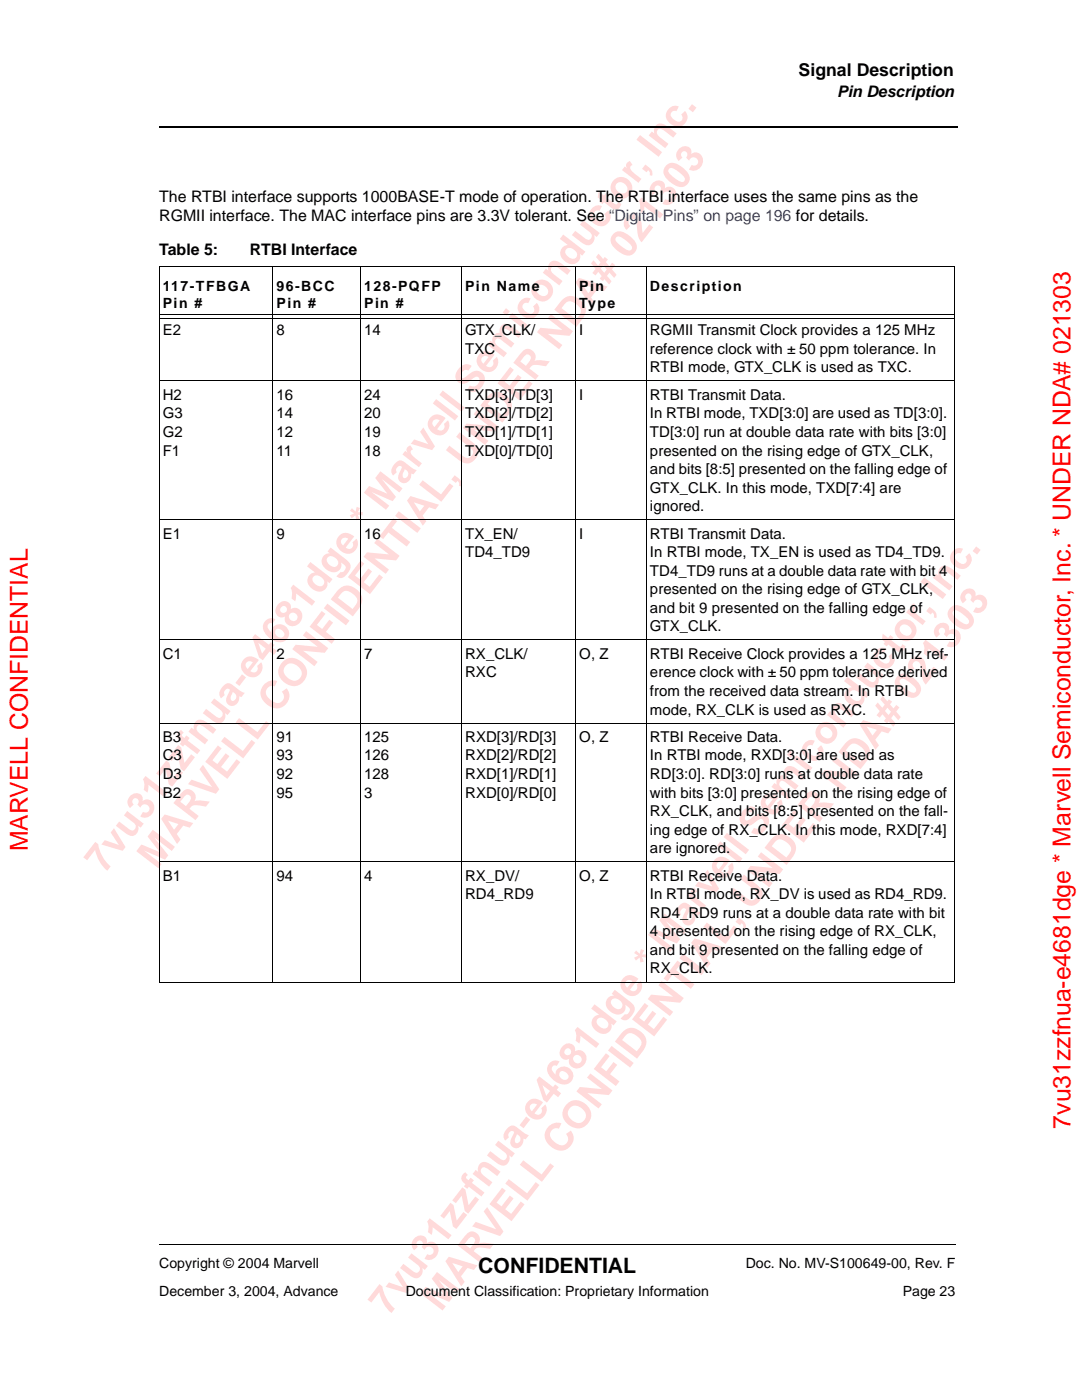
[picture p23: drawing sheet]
<svg xmlns="http://www.w3.org/2000/svg" width="216mm" height="279mm" viewBox="0 0 216 279" stroke-linecap="round" stroke-linejoin="round" font-family="sans-serif">
<defs><g id="words">
<g font-size="7.8" fill="#ffdada">
<text x="31.3" y="173.7" transform="rotate(-52 31.3 173.7)">MARVELL CONFIDENTIAL, UNDER NDA# 021303</text>
<text x="20.8" y="174.6" transform="rotate(-52 20.8 174.6)">7vu31zzfnua-e4681dge * Marvell Semiconductor, Inc.</text>
<text x="77.5" y="262.8" transform="rotate(-52 77.5 262.8)">7vu31zzfnua-e4681dge * Marvell Semiconductor, Inc.</text>
<text x="87.9" y="262" transform="rotate(-52 87.9 262)">MARVELL CONFIDENTIAL, UNDER NDA# 021303</text>
</g>
<g font-size="4.9" fill="#f00">
<text x="5.5" y="169.9" transform="rotate(-90 5.5 169.9)">MARVELL CONFIDENTIAL</text>
<text x="213.5" y="225.2" transform="rotate(-90 213.5 225.2)">7vu31zzfnua-e4681dge * Marvell Semiconductor, Inc. * UNDER NDA# 021303</text>
</g>
<text font-size="4.2" x="95.4" y="254">CONFIDENTIAL</text>
<text font-size="3.5" x="159.2" y="15.2">Signal Description</text>
<g font-size="3.2">
<text x="166.9" y="19.4">Pin Description</text>
<text x="31.7" y="40.2">The RTBI interface supports 1000BASE-T mode of operation. The RTBI interface uses the same pins as the</text>
<text x="31.7" y="44.1">RGMII interface. The MAC interface pins are 3.3V tolerant. See “Digital Pins” on page 196 for details.</text>
<text x="31.7" y="50.8">Table 5:</text>
<text x="49.8" y="50.8">RTBI Interface</text>
</g>
<g font-size="3">
<text x="32.4" y="66.9">E2</text>
<text x="55.1" y="66.9">8</text>
<text x="72.6" y="66.9">14</text>
<text x="92.8" y="66.9">GTX CLK/</text>
<text x="92.8" y="70.6">TXC</text>
<text x="115.5" y="66.9">I</text>
<text x="129.6" y="70.6">reference clock with ± 50 ppm tolerance. In</text>
<text x="129.6" y="66.9">RGMII Transmit Clock provides a 125 MHz</text>
<text x="129.6" y="74.3">RTBI mode, GTX_CLK is used as TXC.</text>
<text x="32.4" y="79.8">H2</text>
<text x="32.4" y="83.5">G3</text>
<text x="55.1" y="79.8">16</text>
<text x="55.1" y="83.5">14</text>
<text x="72.6" y="79.8">24</text>
<text x="72.6" y="83.5">20</text>
<text x="92.8" y="79.8">TXD[3]/TD[3]</text>
<text x="92.8" y="83.5">TXD[2]/TD[2]</text>
<text x="115.5" y="79.8">I</text>
<text x="129.6" y="83.5">In RTBI mode, TXD[3:0] are used as TD[3:0].</text>
<text x="129.6" y="79.8">RTBI Transmit Data.</text>
<text x="32.4" y="87.2">G2</text>
<text x="55.1" y="87.2">12</text>
<text x="72.6" y="87.2">19</text>
<text x="92.8" y="87.2">TXD[1]/TD[1]</text>
<text x="129.6" y="87.2">TD[3:0] run at double data rate with bits [3:0]</text>
<text x="32.4" y="90.9">F1</text>
<text x="55.1" y="90.9">11</text>
<text x="72.6" y="90.9">18</text>
<text x="92.8" y="90.9">TXD[0]/TD[0]</text>
<text x="129.6" y="90.9">presented on the rising edge of GTX_CLK,</text>
<text x="129.6" y="94.6">and bits [8:5] presented on the falling edge of</text>
<text x="129.6" y="98.3">GTX_CLK. In this mode, TXD[7:4] are</text>
<text x="32.4" y="107.5">E1</text>
<text x="55.1" y="107.5">9</text>
<text x="72.6" y="107.5">16</text>
<text x="92.8" y="107.5">TX_EN/</text>
<text x="115.5" y="107.5">I</text>
<text x="129.6" y="102">ignored.</text>
<text x="129.6" y="107.5">RTBI Transmit Data.</text>
<text x="92.8" y="111.2">TD4_TD9</text>
<text x="129.6" y="111.2">In RTBI mode, TX_EN is used as TD4_TD9.</text>
<text x="129.6" y="114.9">TD4_TD9 runs at a double data rate with bit 4</text>
<text x="129.6" y="118.6">presented on the rising edge of GTX_CLK,</text>
<text x="129.6" y="122.3">and bit 9 presented on the falling edge of</text>
<text x="32.4" y="131.5">C1</text>
<text x="55.1" y="131.5">2</text>
<text x="72.6" y="131.5">7</text>
<text x="92.8" y="131.5">RX_CLK/</text>
<text x="115.5" y="131.5">O, Z</text>
<text x="129.6" y="126">GTX_CLK.</text>
<text x="129.6" y="131.5">RTBI Receive Clock provides a 125 MHz ref-</text>
<text x="92.8" y="135.2">RXC</text>
<text x="129.6" y="135.2">erence clock with ± 50 ppm tolerance derived</text>
<text x="129.6" y="138.9">from the received data stream. In RTBI</text>
<text x="129.6" y="142.6">mode, RX_CLK is used as RXC.</text>
<text x="32.4" y="148.1">B3</text>
<text x="55.1" y="148.1">91</text>
<text x="72.6" y="148.1">125</text>
<text x="92.8" y="148.1">RXD[3]/RD[3]</text>
<text x="115.5" y="148.1">O, Z</text>
<text x="129.6" y="148.1">RTBI Receive Data.</text>
<text x="32.4" y="151.8">C3</text>
<text x="32.4" y="155.5">D3</text>
<text x="55.1" y="151.8">93</text>
<text x="55.1" y="155.5">92</text>
<text x="72.6" y="151.8">126</text>
<text x="72.6" y="155.5">128</text>
<text x="92.8" y="151.8">RXD[2]/RD[2]</text>
<text x="92.8" y="155.5">RXD[1]/RD[1]</text>
<text x="129.6" y="151.8">In RTBI mode, RXD[3:0] are used as</text>
<text x="129.6" y="155.5">RD[3:0]. RD[3:0] runs at double data rate</text>
<text x="32.4" y="159.2">B2</text>
<text x="55.1" y="159.2">95</text>
<text x="72.6" y="159.2">3</text>
<text x="92.8" y="159.2">RXD[0]/RD[0]</text>
<text x="129.6" y="159.2">with bits [3:0] presented on the rising edge of</text>
<text x="129.6" y="162.9">RX_CLK, and bits [8:5] presented on the fall-</text>
<text x="129.6" y="166.6">ing edge of RX_CLK. In this mode, RXD[7:4]</text>
<text x="129.6" y="170.3">are ignored.</text>
<text x="32.4" y="175.7">B1</text>
<text x="55.1" y="175.7">94</text>
<text x="72.6" y="175.7">4</text>
<text x="92.8" y="175.7">RX_DV/</text>
<text x="92.8" y="179.4">RD4_RD9</text>
<text x="115.5" y="175.7">O, Z</text>
<text x="129.6" y="179.4">In RTBI mode, RX_DV is used as RD4_RD9.</text>
<text x="129.6" y="175.7">RTBI Receive Data.</text>
<text x="129.6" y="183.2">RD4_RD9 runs at a double data rate with bit</text>
<text x="129.6" y="186.9">4 presented on the rising edge of RX_CLK,</text>
<text x="129.6" y="190.6">and bit 9 presented on the falling edge of</text>
<text x="129.6" y="194.3">RX_CLK.</text>
</g>
<g font-size="2.8">
<text x="32.4" y="58">117-TFBGA</text>
<text x="55.1" y="58">96-BCC</text>
<text x="72.6" y="58">128-PQFP</text>
<text x="92.8" y="58">Pin Name</text>
<text x="115.5" y="58">Pin</text>
<text x="129.6" y="58">Description</text>
<text x="32.4" y="61.5">Pin #</text>
<text x="55.1" y="61.5">Pin #</text>
<text x="72.6" y="61.5">Pin #</text>
<text x="115.5" y="61.5">Type</text>
<text x="31.7" y="253.1">Copyright © 2004 Marvell</text>
<text x="148.7" y="253.1">Doc. No. MV-S100649-00, Rev. F</text>
<text x="31.7" y="258.7">December 3, 2004, Advance</text>
<text x="80.9" y="258.7">Document Classification: Proprietary Information</text>
<text x="180" y="258.7">Page 23</text>
</g>
<text font-size="2.5" x="98.7" y="66.9">_</text>
</g></defs>
<path d="M31.7 25.2h.2v.4h-.2z" fill="#000"/>
<path d="M31.9 25.4h159" fill="none" stroke="#000" stroke-width=".36"/>
<g fill="none" stroke="#000" stroke-width=".2">
<path d="M31.7 53.3h158.7M31.8 53.3v142.7M54.4 53.3v142.7M71.9 53.3v142.7M92.1 53.3v142.7M114.8 53.3v142.7M128.9 53.3v142.7M190.3 53.3v142.7M31.7 76h158.7M31.8 62.7h158.5M31.8 63.6h158.5M31.7 103.7h158.7"/>
<path d="M31.7 127.7h158.7M31.7 144.3h158.7M31.7 172h158.7M31.7 196h158.7M31.7 248.4h158.8"/>
</g>
<use href="#words"/>
</svg>
